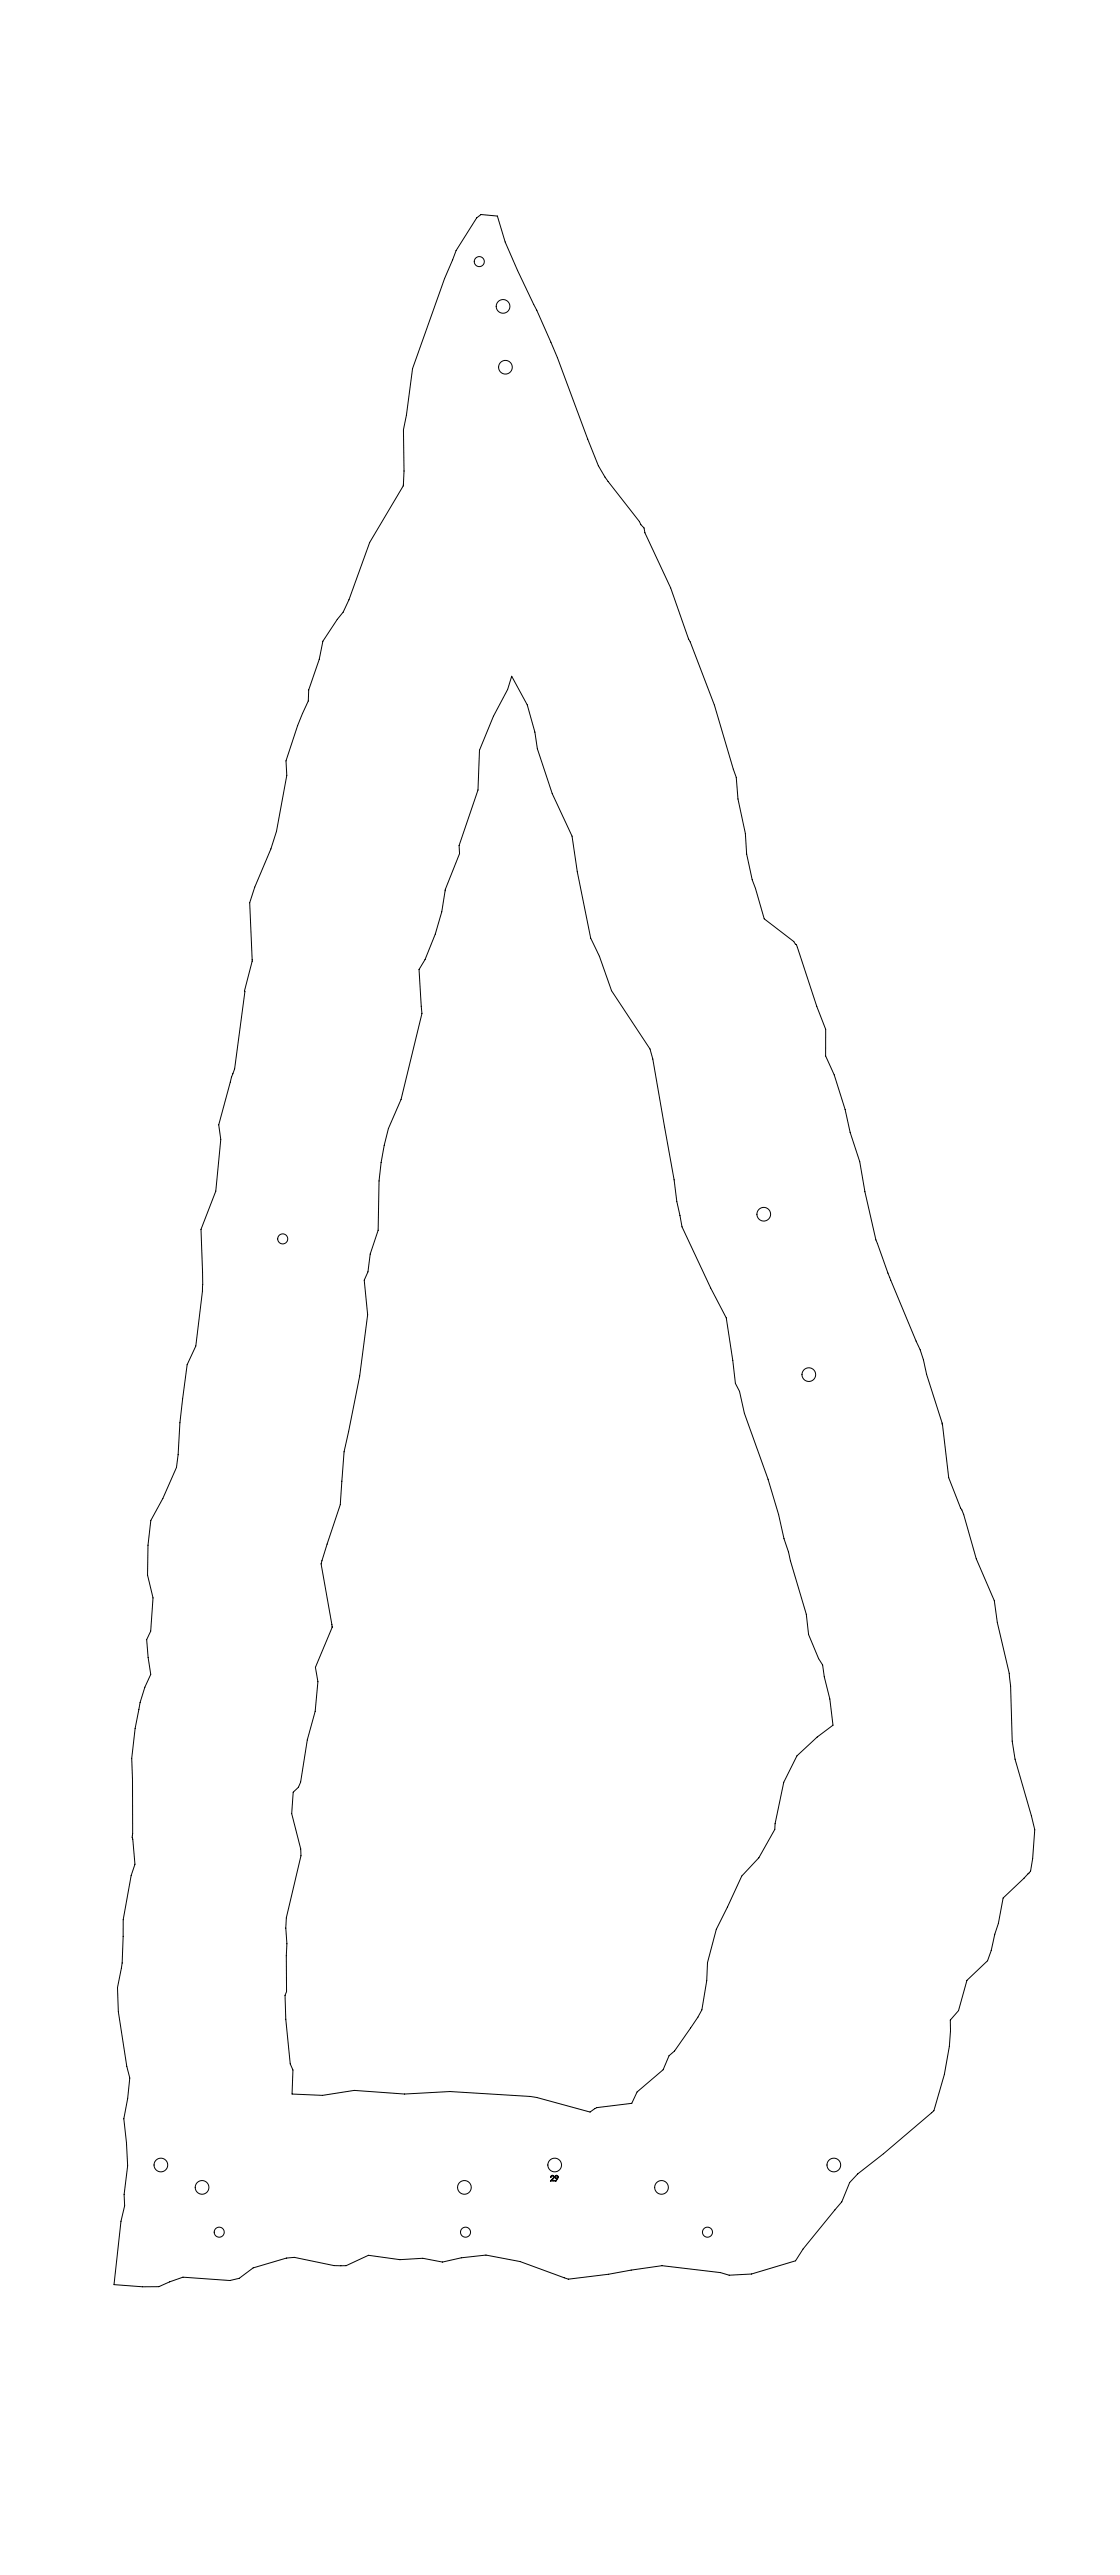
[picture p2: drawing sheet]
<svg xmlns="http://www.w3.org/2000/svg" width="1000mm" height="2300mm" viewBox="0 0 1000 2300" stroke-linecap="round" stroke-linejoin="round" font-family="sans-serif">
<g fill="none" stroke="#000" stroke-width=".89">
<path d="M426 195l3-3 15 1 7 23 11 26a1090 1090 0 0 1 36 77l27 73 9 24 9 14 28 36 1 3 3 3 1 4 23 49 16 46 23 59 19 64 2 20 7 31 1 18 5 23 3 7 7 28 27 20 1 2 1 1 18 55 8 20v24l8 17 10 31 4 20 9 27 4 26 10 44 13 35 27 63 3 9 2 13 14 43 6 49 13 33 12 39 16 38 2 19 11 46 1 11 2 49 2 16 15 51 3 12-2 26-2 11-24 24-5 23-3 10-3 14-3 9-19 18-7 27-8 8 1 10-1 14-5 25-9 32-45 39-23 18-7 7-7 18-35 42-7 10-39 12-20 1-8-2-52-6-27 4-21 3-36 5-43-16-30-6-22 3-17 3-18-3-20 1-28-4-20 10h-5h-6l-35-8-7 1-30 9-12 9-9 2-42-3-11 4-10 4-15 1-25-2 6-57 3-14v-10l3-25-1-21-2-21 3-19 2-18-3-10-7-49-1-22 4-22 1-38 7-40 3-10-2-24v-51v-19a275 275 0 0 1 11-64l6-11-3-16-1-15 4-8 2-30-5-20v-27l3-22 10-20 13-27 1-12 2-28 6-52 8-17 6-49v-17l-2-38 14-34 4-46-2-13 12-43 2-7 9-70 7-26-2-53 4-14 15-34 5-15 9-50-1-13 11-32 9-22 1-10 9-27 3-16 13-20 5-6 6-11 18-51 30-51 1-13-1-37 3-13 5-42 29-80 10-25zM457 604l14 26 7 24 2 15 13 40 18 38 4 32 12 59 8 16 11 31 34 52 3 9 19 108 2 19 5 23 26 54 13 27 6 38 3 21 3 7 5 19 21 59 9 32 5 21 4 12 2 8 14 48 2 18 9 22 3 5 2 11 5 20 3 23-14 11-18 16-12 24-8 37v5l-14 25-16 17-22 47-8 30-1 16-4 26-4 7-21 30-5 4-5 13-23 20-5 10-31 4-6 3-48-13h-6l-71-5-41 2-45-3-28 5-27-2 1-21-3-5-4-40-1-22 2-3v-32v-11l-1-14 1-9 13-55-1-7-8-31 2-19 4-5 2-4 6-38 7-25 3-27-2-13 15-35-10-57 17-53 3-47 14-68 7-55-3-31 4-7 2-16 7-21v-44l2-17 3-15 4-15 11-26 19-77-3-39 5-9a183 183 0 0 0 19-63l12-32v-7l17-49 1-36 13-30 12-24zM492 1943a1.7 1.7 0 0 1 3 1 1.7 1.7 0 0 1-1 2l-2 2h3h-4l3-3a1.1 1.1 0 0 0-1-1 1.1 1.1 0 0 0-1 1zM496 1943a1.7 1.7 0 0 1 2 1 1.7 1.7 0 0 1 0 2l-2 2 1-2a1.5 1.5 0 0 1-1-1 1.5 1.5 0 0 1 0-2z"/>
<circle cx="428" cy="234" r="4"/>
<circle cx="449" cy="274" r="6"/>
<circle cx="451" cy="328" r="6"/>
<circle cx="682" cy="1085" r="6"/>
<circle cx="252" cy="1107" r="5"/>
<circle cx="722" cy="1228" r="6"/>
<circle cx="144" cy="1934" r="6"/>
<circle cx="495" cy="1934" r="6"/>
<circle cx="744" cy="1934" r="6"/>
<circle cx="180" cy="1954" r="6"/>
<circle cx="415" cy="1954" r="6"/>
<circle cx="497" cy="1945" r="1.1"/>
<circle cx="591" cy="1954" r="6"/>
<circle cx="196" cy="1994" r="4"/>
<circle cx="416" cy="1994" r="4"/>
<circle cx="632" cy="1994" r="4"/>
</g>
</svg>
